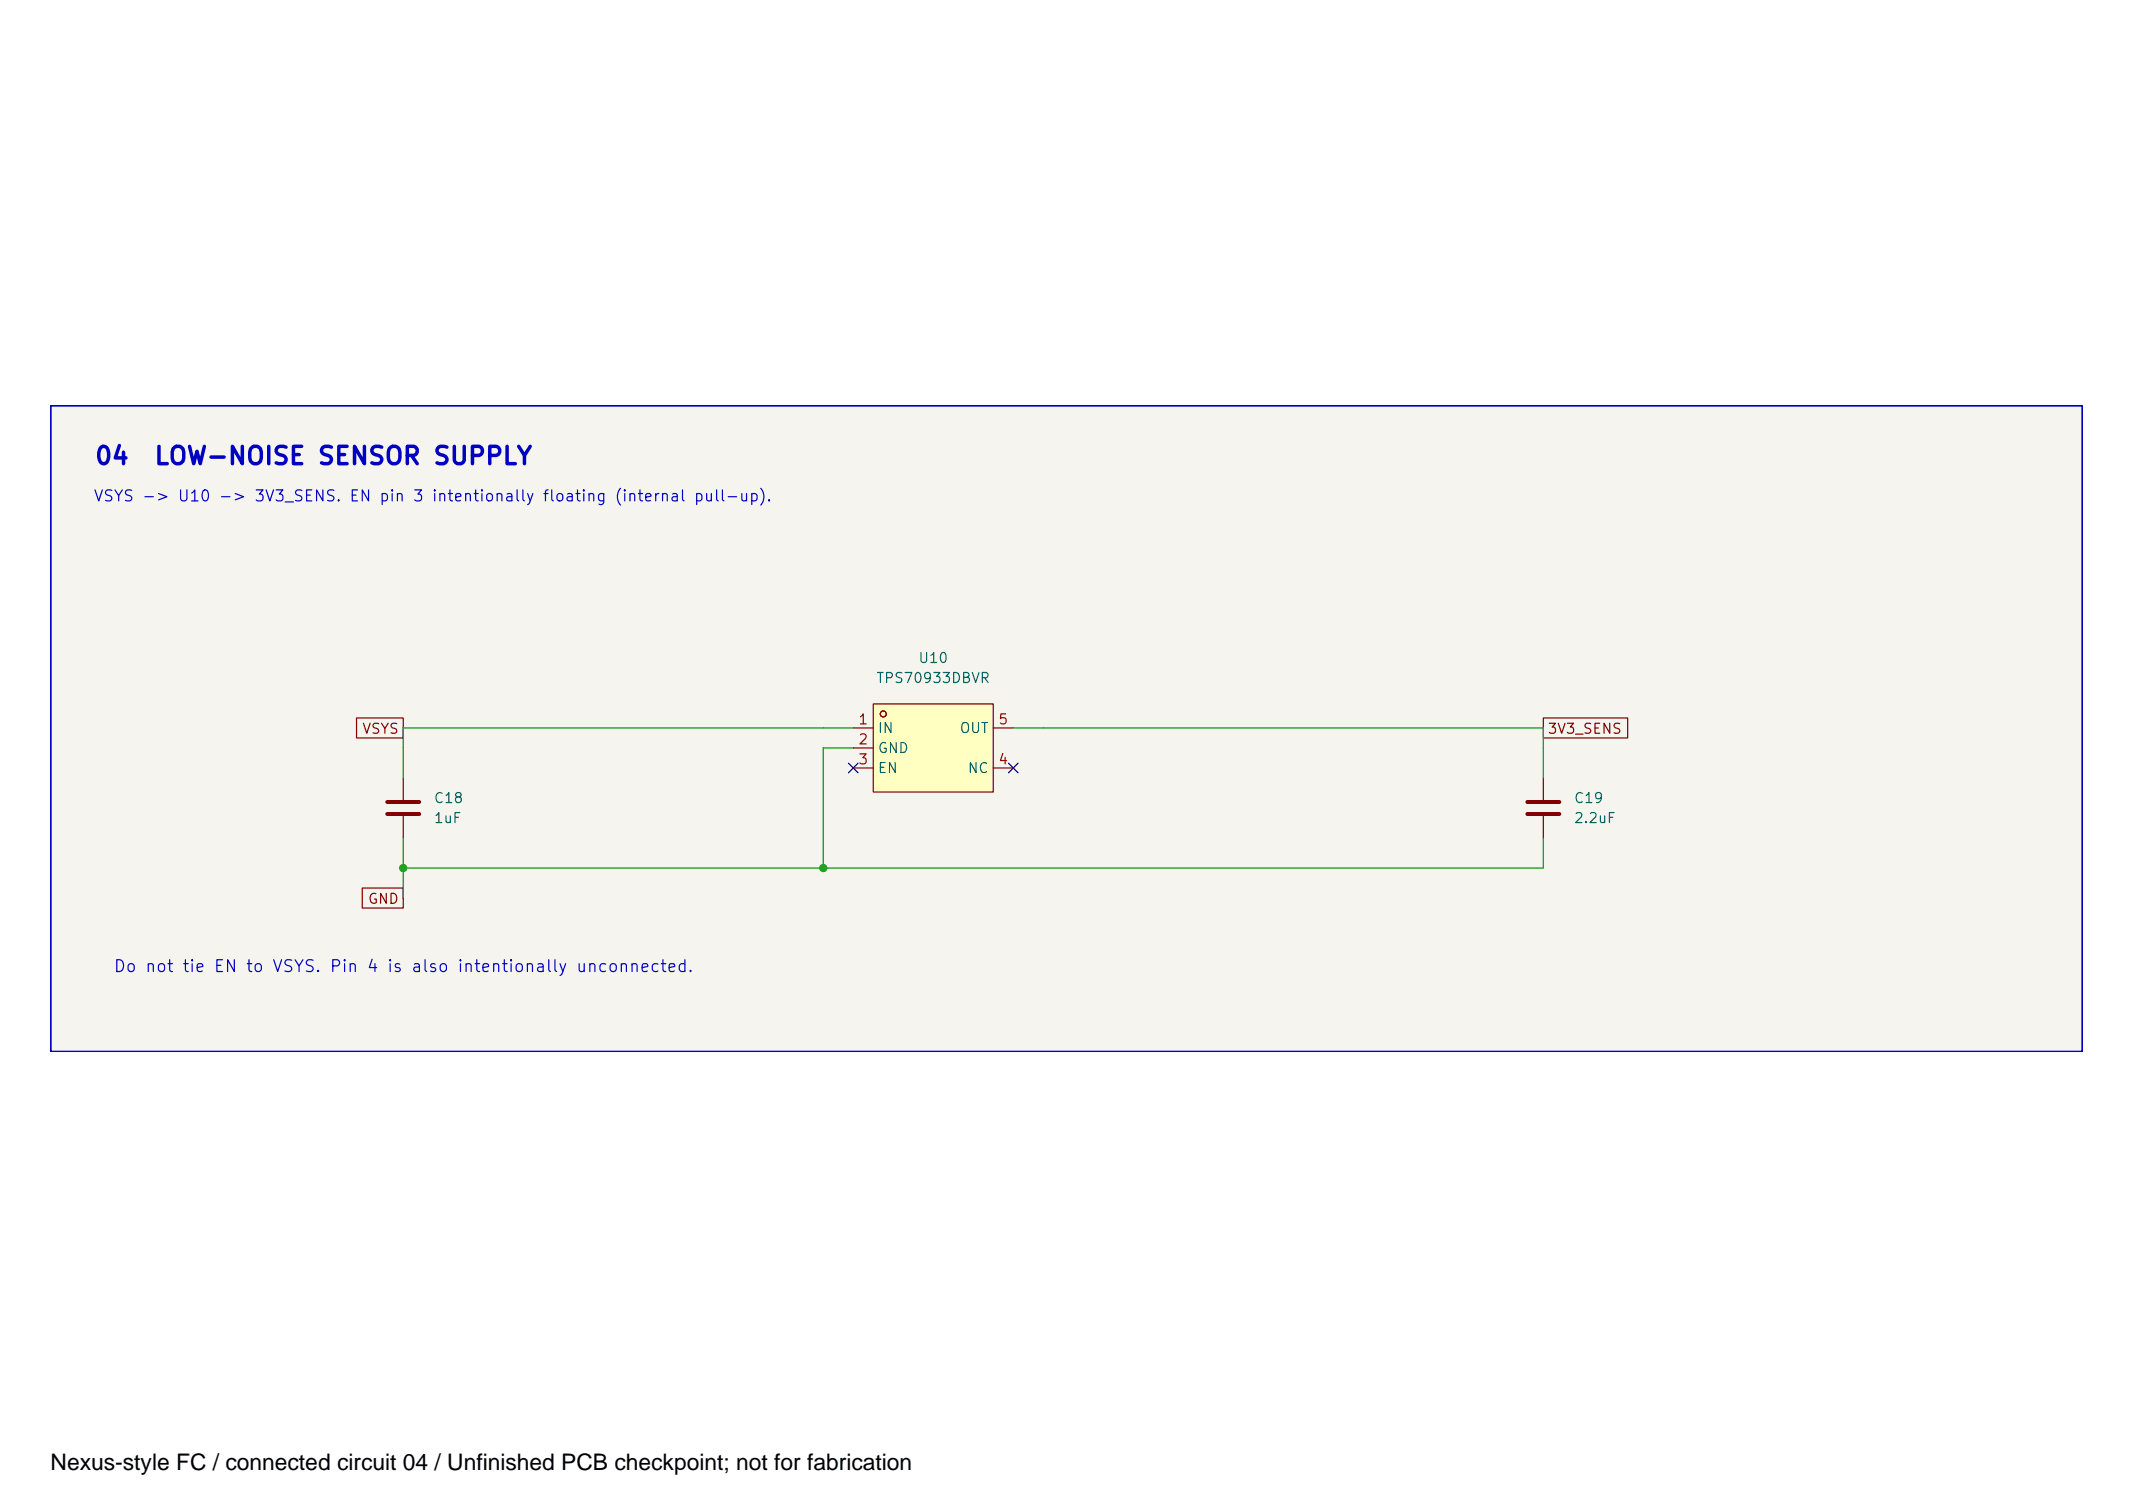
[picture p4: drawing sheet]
<svg xmlns="http://www.w3.org/2000/svg" width="297mm" height="210mm" viewBox="0 0 297 210" stroke-linecap="round" stroke-linejoin="round" font-family="sans-serif">
<defs><g id="words">
<text font-size="3.2" x="7.1" y="204.6">Nexus-style FC / connected circuit 04 / Unfinished PCB checkpoint; not for fabrication</text>
<g font-size="2.4" fill="#0000c2">
<text x="13.1" y="65.3">04</text>
<text x="21.3" y="65.3">LOW-NOISE SENSOR SUPPLY</text>
</g>
<text font-size="1.6" fill="#0000c2" x="15.7" y="135.7">Do not tie EN to VSYS. Pin 4 is also intentionally unconnected.</text>
<text font-size="1.5" fill="#0000c2" x="12.9" y="70.2">VSYS -&gt; U10 -&gt; 3V3_SENS. EN pin 3 intentionally floating (internal pull-up).</text>
<g font-size="1.4" fill="#006464">
<text x="121.9" y="95.4">TPS70933DBVR</text>
<text x="127.8" y="92.6">U10</text>
<text x="122.1" y="102.4">IN</text>
<text x="122.1" y="105.2">GND</text>
<text x="122.1" y="108">EN</text>
<text x="133.5" y="102.4">OUT</text>
<text x="134.7" y="108">NC</text>
<text x="60.3" y="112.1">C18</text>
<text x="219.1" y="112.1">C19</text>
<text x="60.3" y="114.9">1uF</text>
<text x="219.1" y="114.9">2.2uF</text>
</g>
<g font-size="1.4" fill="#a90000">
<text x="119.4" y="101.2">1</text>
<text x="138.9" y="101.2">5</text>
<text x="119.4" y="104">2</text>
<text x="119.4" y="106.7">3</text>
<text x="138.9" y="106.7">4</text>
</g>
<g font-size="1.4" fill="#840000">
<text x="50.3" y="102.5">VSYS</text>
<text x="215.4" y="102.5">3V3_SENS</text>
<text x="51.1" y="126.2">GND</text>
<text x="80.3" y="205.5">VX_SENSE</text>
</g>
</g></defs>
<path d="M7 56.4h283v90h-283z" fill="#f5f4ef" stroke="#f5f4ef" stroke-width=".14"/>
<path d="M121.6 98h16.7v12.2h-16.7z" fill="#ffffc2"/>
<g fill="none" stroke="#840000" stroke-width=".17">
<path d="M49.6 99.9h6.6v2.8h-6.6zM121.6 98h16.7v12.2h-16.7zM214.9 99.9h11.8v2.8h-11.8zM56.2 108.3v3.1M56.2 113.6v3M118.8 101.3h2.8M118.8 104.1h2.8M118.8 106.9h2.8M138.3 101.3h2.8M138.3 106.9h2.8M214.9 108.3v3.1M214.9 113.6v3"/>
<path d="M50.4 123.6h5.8v2.8h-5.8z"/>
<circle cx="123" cy="99.4" r=".42"/>
</g>
<path d="M53.9 111.6h4.5M53.9 113.3h4.5M212.7 111.6h4.5M212.7 113.3h4.5" fill="none" stroke="#840000" stroke-width=".56"/>
<path d="M56.2 116.6v8.4M118.8 101.3h-62.6v7M118.8 104.1h-4.2v16.7M141.1 101.3h73.8v7M214.9 116.6v4.2h-158.7" fill="none" stroke="#009600" stroke-width=".17"/>
<path d="M118.2 106.2l1.3 1.4M119.5 106.2l-1.3 1.4M140.4 106.2l1.4 1.4M141.8 106.2l-1.4 1.4" fill="none" stroke="#000084" stroke-width=".17"/>
<path d="M7.1 56.5h282.9v89.9h-282.9z" fill="none" stroke="#0000c2" stroke-width=".28"/>
<g fill="#009600" stroke="#009600" stroke-width=".14">
<circle cx="114.6" cy="120.8" r=".5"/>
<circle cx="56.2" cy="120.8" r=".5"/>
</g>
<use href="#words"/>
</svg>
